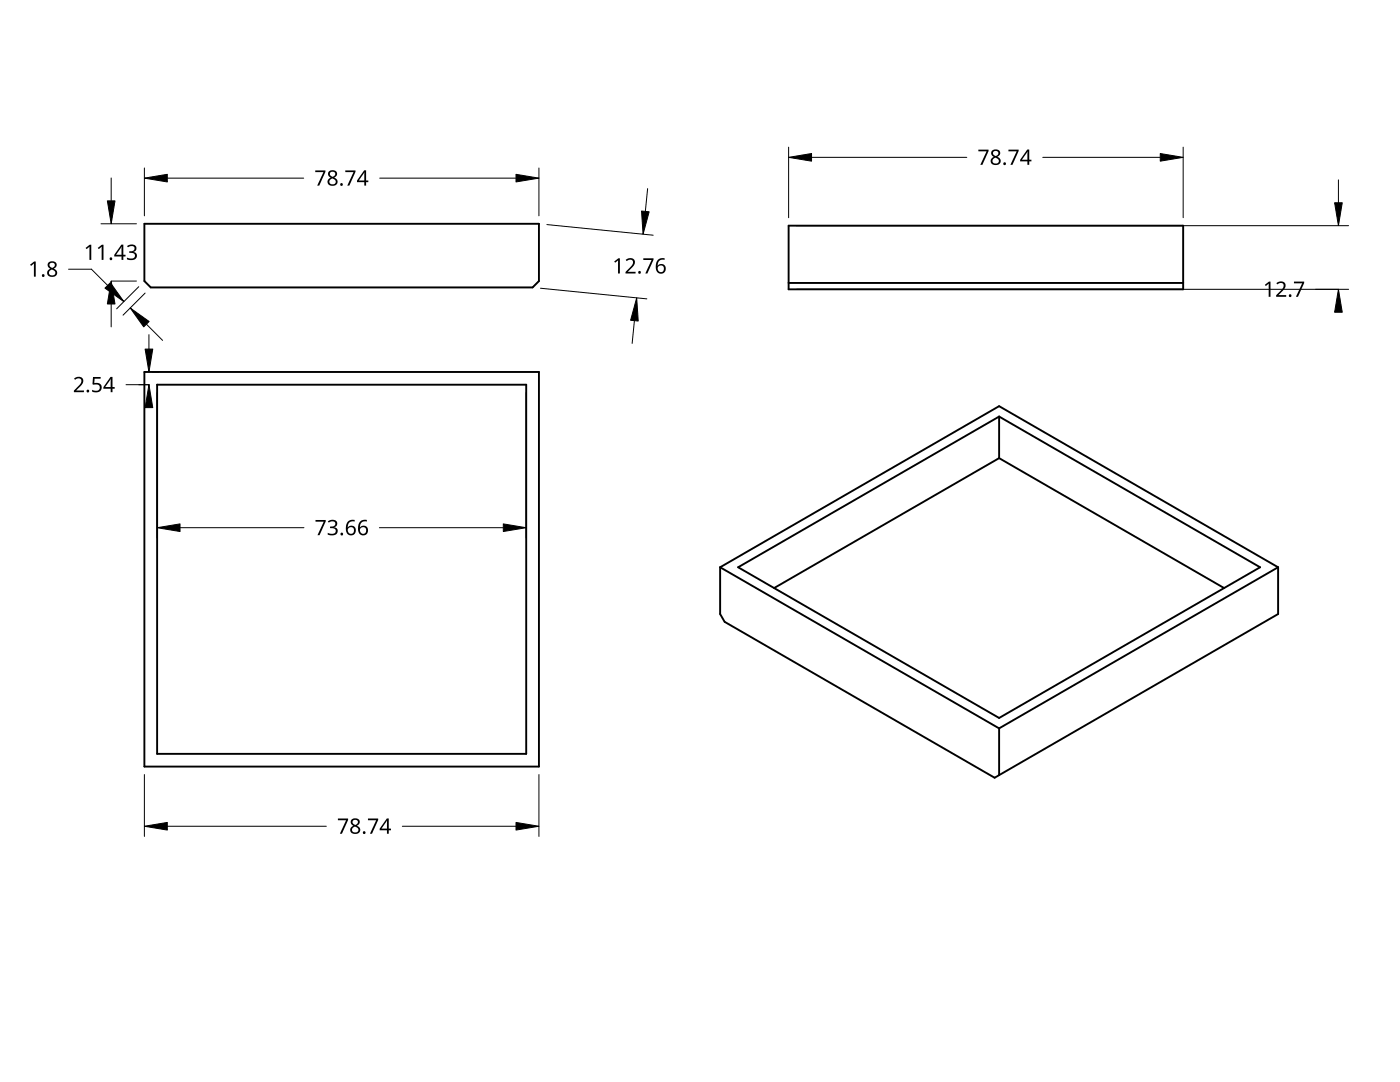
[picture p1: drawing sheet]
<svg xmlns="http://www.w3.org/2000/svg" width="279mm" height="216mm" viewBox="0 0 279 216" stroke-linecap="round" stroke-linejoin="round" font-family="sans-serif">
<g fill="none" stroke="#000" stroke-width=".38">
<path d="M28.8 44.7h78.8v11.4l-1.3 1.3h-76.2l-1.3-1.3zM157.4 45h78.7v12.7h-78.7zM236.1 56.5h-78.7M28.8 74.2h78.8v78.8h-78.8zM31.4 76.8h73.6v73.6h-73.6zM199.4 83.1v8.3M199.4 91.4l44.9 25.9M199.4 91.4l-44.9 25.9M143.7 113.2v9.3l.9 1.6 53.9 31.1 .9-.5M143.7 113.2l55.7 32.1M143.7 113.2l55.7-32.2 55.7 32.2M147.3 113.2l52.1-30.1 52.1 30.1-52.1 30.1z"/>
<path d="M255.1 113.2l-55.7 32.1M255.1 113.2v9.3l-55.7 32.2M199.4 145.3v9.4"/>
</g>
<g fill="none" stroke="#000" stroke-width=".2">
<path d="M22.2 35.5v4.6M28.8 33.5v9.6M60.6 35.5h-27.2M75.8 35.5h27.2M107.6 33.5v9.6M129.2 37.6l-.4 4.6M157.4 29.4v14M192.9 31.4h-30.9M208.1 31.4h23.5M236.1 29.4v14M267.1 35.9v4.6M13.7 53.7h4.6l6.4 6.5"/>
<path d="M27.2 44.7h-7M27.2 56.1h-5M27.7 57.2l-4.4 4.4M29 58.5l-4.4 4.4M107.9 57.5l21.2 2.1M109.1 44.8l21.3 2.1M267.1 57.7h.1M269.1 45h-110.1M269.1 57.7h-110.1M22.2 60.7v4.5M25.2 76.8h4.6M29.2 64.7l3.3 3.2"/>
<path d="M29.7 76.8h.1M29.7 66.8v2.9M31.4 78.4v28.9M31.8 74.2h-1.4M105 78.4v28.9M126.6 64l-.4 4.5M35.9 105.3h24.8M100.4 105.3h-24.7M28.8 154.6v12.3M107.6 154.6v12.3M33.4 164.9h31.7M103 164.9h-22.7"/>
</g>
<g fill="#000" stroke="#000" stroke-width=".2">
<path d="M28.8 35.5l4.6-.7v1.5zM103 34.8l4.6 .7-4.6 .8zM157.4 31.4l4.6-.8v1.6zM231.6 30.6l4.5 .8-4.5 .8zM22 56.4l2.7 3.8-3.8-2.7zM21.4 40.1h1.5l-.7 4.6zM128 42.1l1.5 .2-1.2 4.4zM266.3 40.5h1.6l-.8 4.5zM22.2 56.1l.7 4.6h-1.5zM26 61.5l3.8 2.6-1.1 1.1zM29 69.7h1.5l-.8 4.5zM127.1 59.4l.3 4.7-1.5-.2z"/>
<path d="M267.1 57.7l.8 4.6h-1.6zM29.7 76.8l.8 4.5h-1.5zM31.4 105.3l4.5-.8v1.6zM100.4 104.5l4.6 .8-4.6 .8zM28.8 164.9l4.6-.8v1.5zM103 164.1l4.6 .8-4.6 .7z"/>
</g>
<g fill="#000">
<path d="M62.9 34h2v.3l-1.2 2.7h-.4l1.2-2.7h-1.6zM68.9 34h2v.3l-1.2 2.7h-.4l1.3-2.7h-1.7zM195.3 29.9h2v.2l-1.2 2.8h-.5l1.3-2.7h-1.6zM201.3 29.9h2v.2l-1.2 2.8h-.5l1.3-2.7h-1.6zM6 52.8l.8-.6h.3v3h-.3v-2.6l-.6 .5zM17.1 49.5l.8-.7h.3v3.1h-.3v-2.7l-.6 .5zM19.5 49.5l.8-.7h.3v3.1h-.3v-2.7l-.6 .5zM25.3 49.1a1.09 1.09 0 0 1 1.1-.4 1.09 1.09 0 0 1 .8 .8 .74 .74 0 0 1-.6 .8 .81 .81 0 0 1 .7 .9 .81 .81 0 0 1-.9 .7l-1.1-.2v-.3a1.08 1.08 0 0 0 1.6-.3 .62 .62 0 0 0-.8-.6h-.3v-.4a.7 .7 0 0 0 .8 0 .7 .7 0 0 0 .2-.7 .89 .89 0 0 0-1.3 0zM122.6 52.2l.8-.7h.3v3.1h-.4l.1-2.7-.6 .5zM124.9 51.9a1.01 1.01 0 0 1 1.1-.4 1.01 1.01 0 0 1 .7 1l-.3 .6-1.1 1.1h1.5v.4h-2v-.3l1.1-1.2a.72 .72 0 0 0 .5-.6 .72 .72 0 0 0-.5-.7l-.8 .3zM128.4 51.5h2v.3l-1.2 2.8h-.4l1.2-2.7h-1.6zM252.4 56.8l.8-.6h.4v3h-.4v-2.6l-.6 .5z"/>
<path d="M254.7 56.5a1.01 1.01 0 0 1 1.2-.4 1.01 1.01 0 0 1 .6 1.1l-.2 .5-1.1 1.2h1.5v.3h-2v-.3l1.1-1.1a.72 .72 0 0 0 .4-.7 .72 .72 0 0 0-.4-.6l-.9 .3zM258.2 56.2h2.1v.3l-1.3 2.7h-.4l1.3-2.7h-1.7zM14.8 75.5a1.01 1.01 0 0 1 1.1-.3 1.01 1.01 0 0 1 .7 1l-.3 .5-1.1 1.2h1.6v.4h-2.1v-.4l1.1-1.1a.72 .72 0 0 0 .5-.6 .72 .72 0 0 0-.5-.7l-.8 .3zM18.6 75.2h1.5v.4h-1.2l-.1 .8h.5a.99 .99 0 0 1 1 1.2 .99 .99 0 0 1-1.4 .7l-.5-.2v-.3a.88 .88 0 0 0 .9 .2 .88 .88 0 0 0 .6-.8 .85 .85 0 0 0-1.3-.4l-.1-.1zM63 103.8h2v.2l-1.2 2.8h-.4l1.2-2.7h-1.6zM65.4 104a1.09 1.09 0 0 1 1.1-.3 1.09 1.09 0 0 1 .8 .8 .74 .74 0 0 1-.6 .7 .81 .81 0 0 1 .7 .9 .81 .81 0 0 1-.9 .7l-1.1-.1v-.4a1.08 1.08 0 0 0 1.6-.2 .62 .62 0 0 0-.8-.7h-.3v-.3a.7 .7 0 0 0 .7-.1 .7 .7 0 0 0 .3-.7 .89 .89 0 0 0-1.3 0zM67.4 163.3h2.1v.3l-1.3 2.8h-.4l1.3-2.7h-1.7zM73.4 163.3h2.1v.3l-1.3 2.8h-.4l1.3-2.7h-1.7z"/>
<path d="M65.6 34.3a.88 .88 0 0 1 1.2-.3 .88 .88 0 0 1 .3 1.1l-.4 .3a.87 .87 0 0 1 .6 1.2 .87 .87 0 0 1-1.1 .5 .82 .82 0 0 1-.8-.8 .82 .82 0 0 1 .6-.8l-.3-.2a.75 .75 0 0 1-.1-1zM65.7 36.3a.6 .6 0 0 0 1.2 0 .6 .6 0 0 0-1.2 0zM65.9 34.8a.5 .5 0 0 0 1 0 .5 .5 0 0 0-1 0z"/>
<path d="M72.7 34h.4v2h.4v.4h-.4v.6h-.4v-.6h-1.5v-.4zM72.7 34.4l-1.1 1.6h1.1z"/>
<path d="M197.9 30.1a.88 .88 0 0 1 1.2-.3 .88 .88 0 0 1 .4 1.1l-.5 .4a.87 .87 0 0 1 .7 1.1 .87 .87 0 0 1-1.2 .5 .82 .82 0 0 1-.8-.7 .82 .82 0 0 1 .6-.9l-.1-.1a.77 .77 0 0 1-.3-1.1zM198.1 32.1a.6 .6 0 0 0 1.2 0 .6 .6 0 0 0-1.2 0zM198.2 30.6a.5 .5 0 0 0 1 0 .5 .5 0 0 0-1 0z"/>
<path d="M205 29.8h.4v2.1h.4v.3h-.4v.7h-.4v-.7h-1.4v-.3zM205 30.2l-1 1.7h1z"/>
<path d="M9.6 52.4l.8-.3a.75 .75 0 0 1 .9 .6 .75 .75 0 0 1-.6 .9 .87 .87 0 0 1 .7 1.1 .87 .87 0 0 1-1.2 .5 .82 .82 0 0 1-.8-.7 .82 .82 0 0 1 .6-.9l-.1-.1a.77 .77 0 0 1-.3-1.1zM9.8 54.4a.6 .6 0 0 0 1.2 0 .6 .6 0 0 0-1.2 0zM9.9 52.9a.5 .5 0 0 0 1 0 .5 .5 0 0 0-1 0z"/>
<path d="M24.2 48.8h.4v2h.5v.4h-.5v.7h-.3v-.7h-1.5v-.3zM24.3 49.2l-1.1 1.6h1.1z"/>
<path d="M131.3 51.8l.5-.2 .5-.1h.3v.4a1.03 1.03 0 0 0-1.3 1.1 .96 .96 0 0 1 1.5 .1 .96 .96 0 0 1-.5 1.4 1.15 1.15 0 0 1-1.2-.3 1.15 1.15 0 0 1-.2-1.1l.1-.8zM131.2 53.6a.66 .66 0 0 0 1.3 0 .66 .66 0 0 0-1.3 0z"/>
<path d="M22.1 75.2h.3v2h.5v.4h-.5v.7h-.3v-.7h-1.5v-.4zM22.1 75.6l-1.1 1.6h1.1z"/>
<path d="M69.5 104.1l.4-.3 .5-.1 .4 .1v.3a1.03 1.03 0 0 0-1.4 1.1 .95 .95 0 0 1 1.5 0 .95 .95 0 0 1-.3 1.5 1.08 1.08 0 0 1-1.2-.1 1.08 1.08 0 0 1-.4-1.1l.1-.8zM69.4 105.9a.66 .66 0 0 0 1.3 0 .66 .66 0 0 0-1.3 0z"/>
<path d="M71.9 104.1l.5-.3 .4-.1 .4 .1v.3a1.03 1.03 0 0 0-1.4 1.1 .96 .96 0 0 1 1.6 .1 .96 .96 0 0 1-.5 1.5 1.09 1.09 0 0 1-1.5-1.3l.2-.9zM71.8 105.9a.66 .66 0 0 0 1.3 0 .66 .66 0 0 0-1.3 0z"/>
<path d="M70.1 163.6a.88 .88 0 0 1 1.2-.3 .88 .88 0 0 1 .4 1.1l-.5 .4a.87 .87 0 0 1 .7 1.1 .87 .87 0 0 1-1.2 .5 .82 .82 0 0 1-.8-.7 .82 .82 0 0 1 .6-.9l-.1-.1a.77 .77 0 0 1-.3-1.1zM70.3 165.6a.6 .6 0 0 0 1.2 0 .6 .6 0 0 0-1.2 0zM70.4 164.1a.5 .5 0 0 0 1 0 .5 .5 0 0 0-1 0z"/>
<path d="M77.2 163.3h.4v2h.4v.4h-.4v.7h-.4v-.7h-1.4v-.3zM77.2 163.7l-1.1 1.6h1.1z"/>
<circle cx="68.2" cy="36.8" r=".28"/>
<circle cx="200.5" cy="32.7" r=".28"/>
<circle cx="8.6" cy="55" r=".28"/>
<circle cx="22.2" cy="51.6" r=".28"/>
<circle cx="127.6" cy="54.4" r=".27"/>
<circle cx="257.5" cy="59" r=".28"/>
<circle cx="17.6" cy="78" r=".28"/>
<circle cx="68.2" cy="106.6" r=".28"/>
<circle cx="72.7" cy="166.1" r=".28"/>
</g>
</svg>
